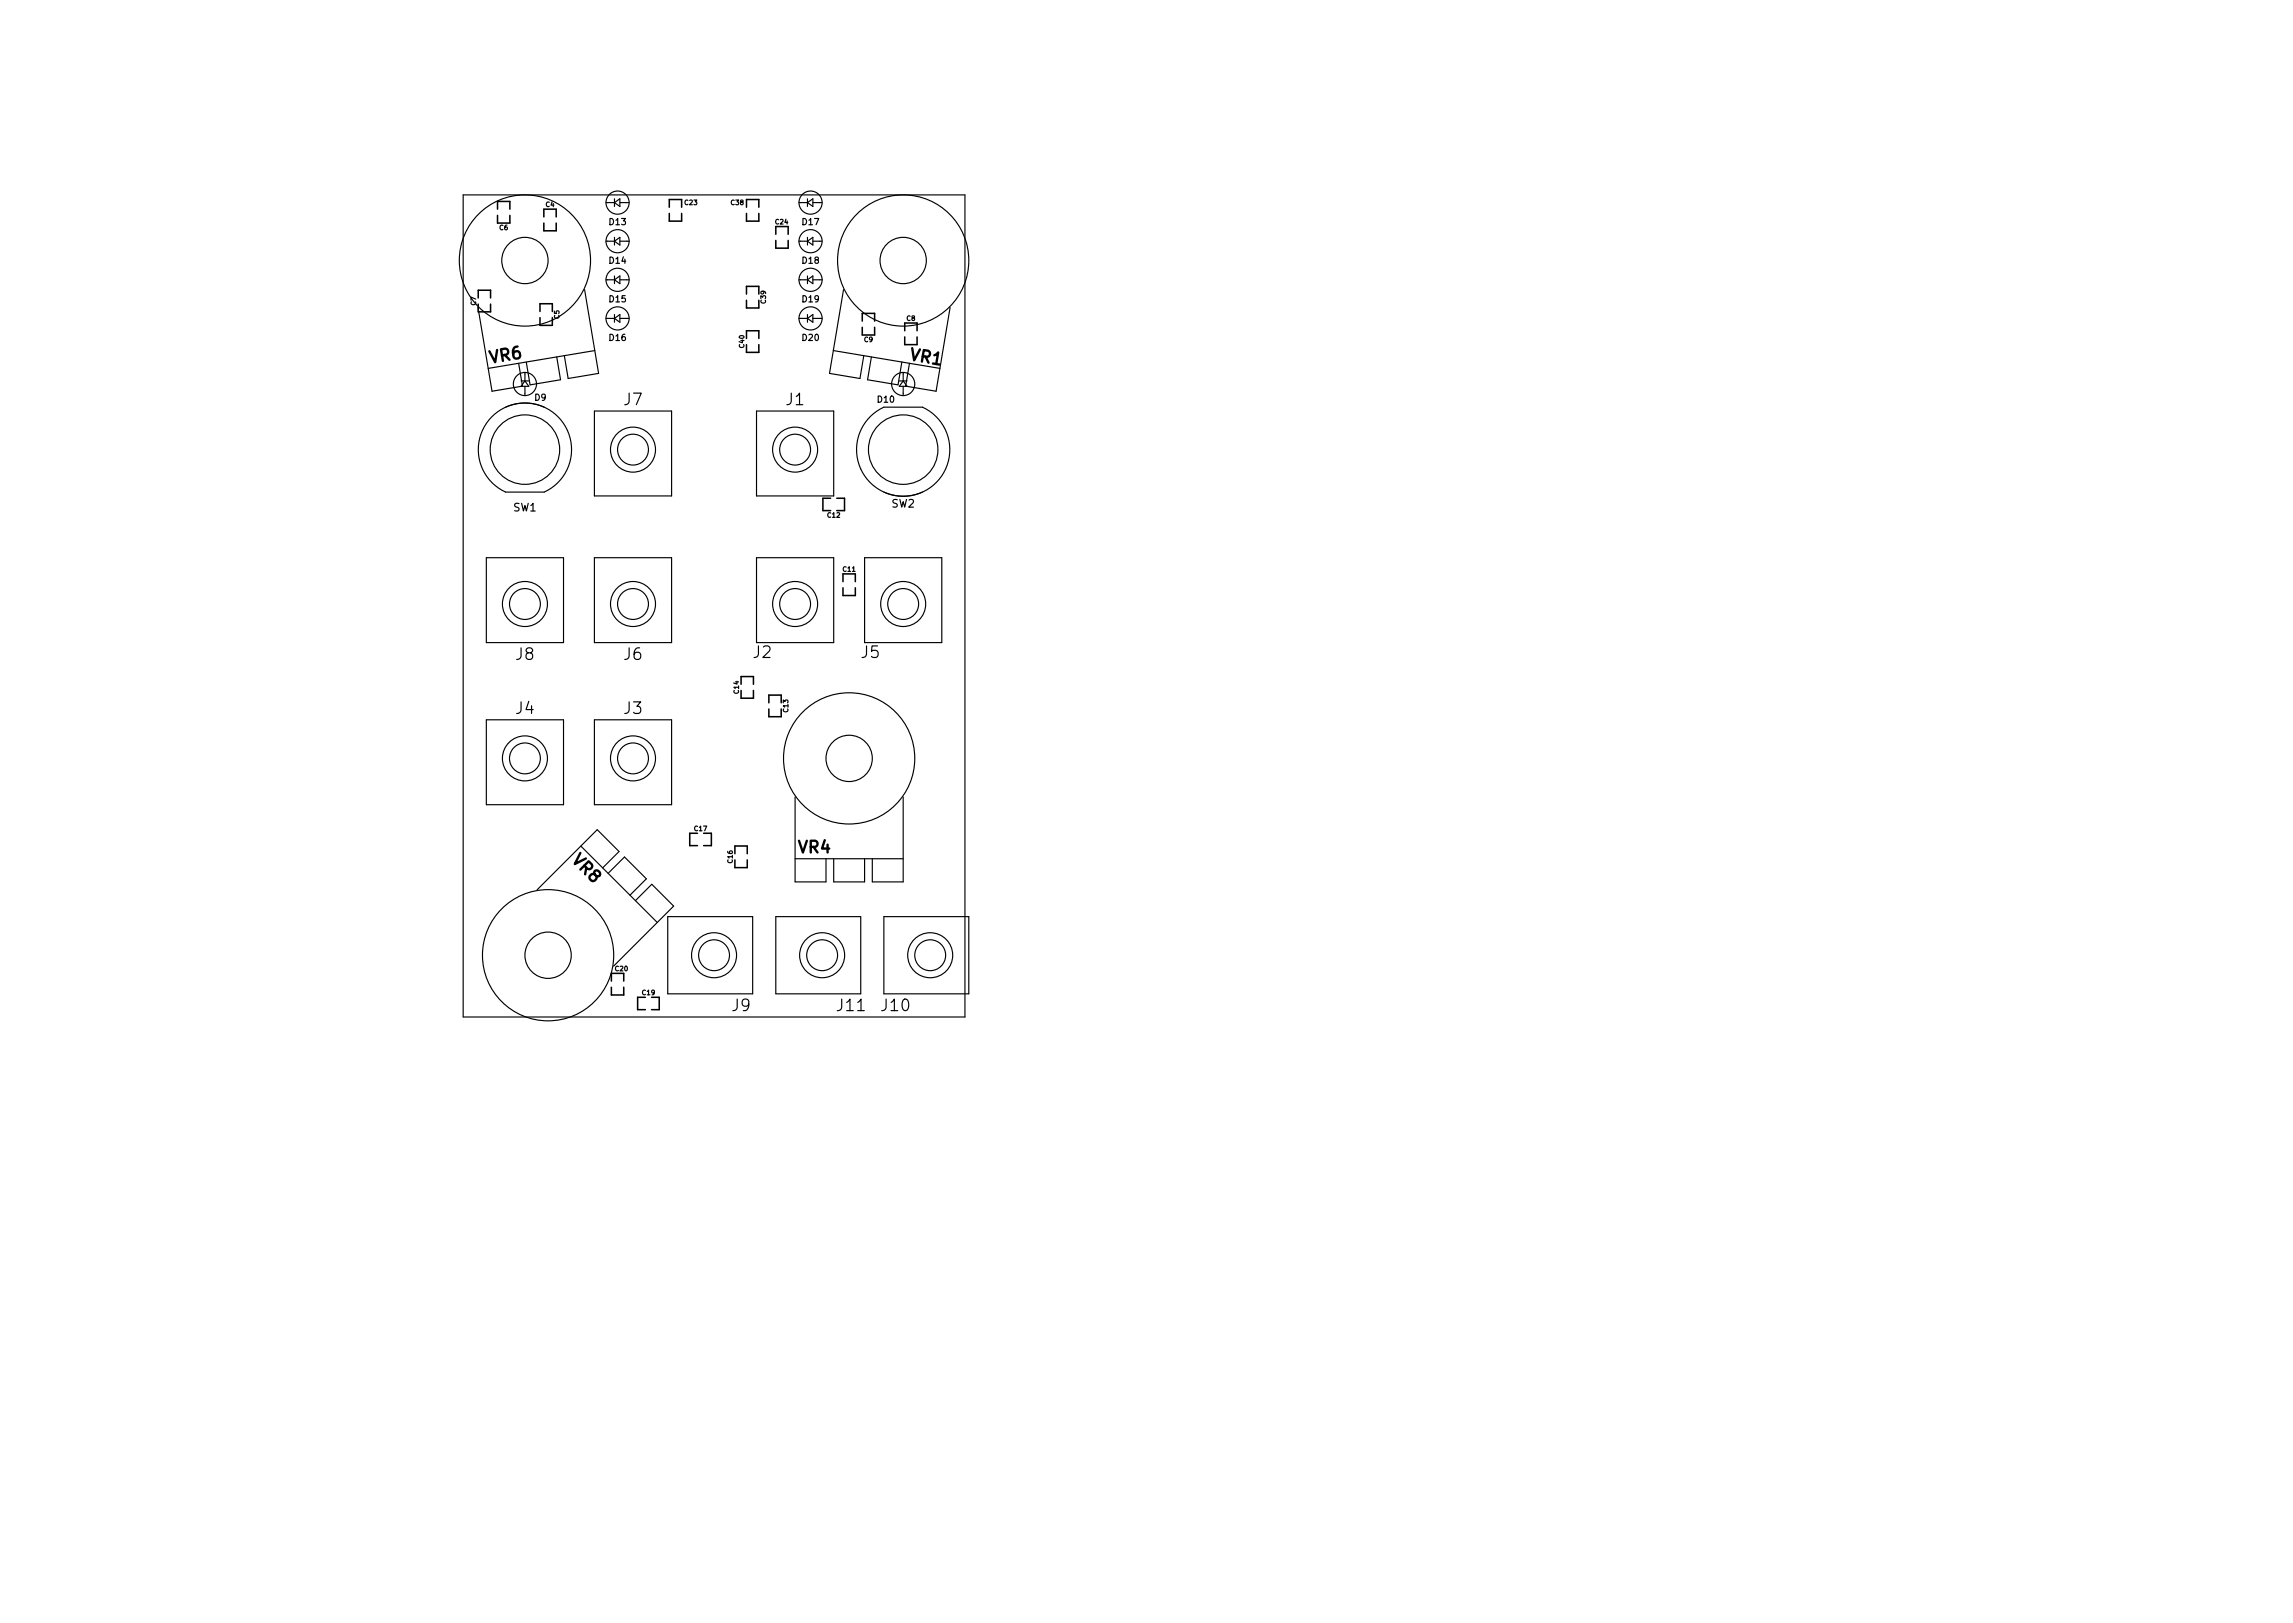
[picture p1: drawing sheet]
<svg xmlns="http://www.w3.org/2000/svg" width="297mm" height="210mm" viewBox="0 0 297 210" stroke-linecap="round" stroke-linejoin="round" font-family="sans-serif">
<defs><g id="words">
<g font-size="2.1">
<text x="63.6" y="47.1" transform="rotate(-10 63.6 47.1)">VR6</text>
<text x="117.8" y="46.7" transform="rotate(10 117.8 46.7)">VR1</text>
<text x="80.8" y="52.5">J7</text>
<text x="101.8" y="52.5">J1</text>
<text x="66.8" y="85.5">J8</text>
<text x="80.8" y="85.5">J6</text>
<text x="97.6" y="85.2">J2</text>
<text x="111.6" y="85.2">J5</text>
<text x="66.8" y="92.5">J4</text>
<text x="80.8" y="92.5">J3</text>
<text x="74" y="111.6" transform="rotate(45 74 111.6)">VR8</text>
<text x="103.4" y="110.5">VR4</text>
<text x="94.8" y="131">J9</text>
<text x="108.5" y="131">J11</text>
<text x="114.3" y="131">J10</text>
</g>
<g font-size="1.4">
<text x="115.5" y="65.7">SW2</text>
<text x="66.5" y="66.2">SW1</text>
</g>
<g font-size="1.1">
<text x="79" y="29.2">D13</text>
<text x="104" y="29.2">D17</text>
<text x="79" y="34.2">D14</text>
<text x="104" y="34.2">D18</text>
<text x="79" y="39.2">D15</text>
<text x="104" y="39.2">D19</text>
<text x="79" y="44.2">D16</text>
<text x="104" y="44.2">D20</text>
<text x="69.3" y="51.9">D9</text>
<text x="113.7" y="52.2">D10</text>
</g>
<g font-size=".8">
<text x="64.7" y="29.8">C6</text>
<text x="70.7" y="26.8">C4</text>
<text x="88.7" y="26.6">C23</text>
<text x="94.7" y="26.6">C38</text>
<text x="100.5" y="29.1">C24</text>
<text x="61.7" y="39.5" transform="rotate(-90 61.7 39.5)">C7</text>
<text x="72.5" y="41.3" transform="rotate(-90 72.5 41.3)">C5</text>
<text x="99.2" y="39.3" transform="rotate(-90 99.2 39.3)">C39</text>
<text x="117.5" y="41.6">C8</text>
<text x="96.4" y="45" transform="rotate(-90 96.4 45)">C40</text>
<text x="112" y="44.3">C9</text>
<text x="107.2" y="67.1">C12</text>
<text x="109.2" y="74.1">C11</text>
<text x="95.7" y="89.8" transform="rotate(-90 95.7 89.8)">C14</text>
<text x="102.1" y="92.2" transform="rotate(-90 102.1 92.2)">C13</text>
<text x="90" y="107.7">C17</text>
<text x="94.9" y="111.8" transform="rotate(-90 94.9 111.8)">C16</text>
<text x="79.7" y="125.8">C20</text>
<text x="83.2" y="128.9">C19</text>
</g>
</g></defs>
<g fill="none" stroke="#000" stroke-width=".15">
<path d="M60 25.2h65v106.5h-65zM61.9 39.8l1.8 10.9 4-.7-.5-2.9M75.7 37.5l1.8 10.9-3.9 .6-.5-2.9M78.5 26.2h1.1M78.5 31.2h1.1M78.5 36.2h1.1M79.6 25.7v1M79.6 30.7v1M79.6 35.7v1M79.6 26.2l.7-.5v1zM79.6 31.2l.7-.5v1zM79.6 36.2l.7-.5v1z"/>
<path d="M80.3 26.2h1.2M80.3 31.2h1.2M80.3 36.2h1.2M103.5 26.2h1.1M103.5 31.2h1.1M103.5 36.2h1.1M104.6 25.7v1M104.6 30.7v1M104.6 35.7v1M104.6 26.2l.7-.5v1zM104.6 31.2l.7-.5v1zM104.6 36.2l.7-.5v1z"/>
<path d="M105.3 26.2h1.2M105.3 31.2h1.2M105.3 36.2h1.2M109.3 37.5l-1.8 10.9 3.9 .6 .5-2.9M123.1 39.8l-1.8 10.9-4-.7 .5-2.9M65.5 52.7a6 6 0 0 1 8 3 6 6 0 0 1-3 8h-5a6 6 0 0 1-3-8 6 6 0 0 1 8-3M67.5 49.3h1M68 48.2v1.1M68 50v1.2M68 49.3l.5 .7h-1zM72.1 46.2l.5 3-3.9 .7-.5-3M77 53.2h10v11h-10z"/>
<path d="M77 45.4l-13.8 2.3M78.5 41.2h1.1M79.6 40.7v1M79.6 41.2l.7-.5v1zM80.3 41.2h1.2M98 53.2h10v11h-10zM103.5 41.2h1.1M104.6 40.7v1M104.6 41.2l.7-.5v1zM105.3 41.2h1.2M108 45.4l13.8 2.3M112.9 46.2l-.5 3 3.9 .7 .5-3"/>
<path d="M116.5 49.3h1M117 49.3l.5 .7h-1zM117 48.2v1.1M117 50v1.2M63 72.2h10v11h-10zM77 72.2h10v11h-10zM98 72.2h10v11h-10zM112 72.2h10v11h-10zM114.5 63.7a6 6 0 0 0 8-3 6 6 0 0 0-3-8h-5a6 6 0 0 0-3 8 6 6 0 0 0 8 3M63 93.2h10v11h-10zM77 93.2h10v11h-10zM75.2 109.6l9.9 9.9"/>
<path d="M78.1 112.4l2.1-2.1-2.8-2.8-7.8 7.8M78.8 113.1l2.1-2.1 2.8 2.8-2.1 2.2M82.3 116.7l2.1-2.1 2.9 2.8-7.8 7.8M86.5 118.7h11v10h-11zM100.5 118.7h11v10h-11zM103 103.2v11h4v-3M103 111.2h14M108 111.2v3h4v-3M114.5 118.7h11v10h-11zM117 103.2v11h-4v-3"/>
<circle cx="68" cy="33.7" r="8.5"/>
<circle cx="68" cy="33.7" r="3"/>
<circle cx="80" cy="31.2" r="1.5"/>
<circle cx="80" cy="26.2" r="1.5"/>
<circle cx="80" cy="36.2" r="1.5"/>
<circle cx="105" cy="36.2" r="1.5"/>
<circle cx="105" cy="31.2" r="1.5"/>
<circle cx="105" cy="26.2" r="1.5"/>
<circle cx="117" cy="33.7" r="8.5"/>
<circle cx="117" cy="33.7" r="3"/>
<circle cx="68" cy="58.2" r="4.5"/>
<circle cx="68" cy="49.7" r="1.5"/>
<circle cx="80" cy="41.2" r="1.5"/>
<circle cx="82" cy="58.2" r="2.92"/>
<circle cx="82" cy="58.2" r="2"/>
<circle cx="103" cy="58.2" r="2.92"/>
<circle cx="103" cy="58.2" r="2"/>
<circle cx="105" cy="41.2" r="1.5"/>
<circle cx="117" cy="58.2" r="4.5"/>
<circle cx="117" cy="49.7" r="1.5"/>
<circle cx="68" cy="78.2" r="2.92"/>
<circle cx="68" cy="78.2" r="2"/>
<circle cx="82" cy="78.2" r="2.92"/>
<circle cx="82" cy="78.2" r="2"/>
<circle cx="103" cy="78.2" r="2.92"/>
<circle cx="103" cy="78.2" r="2"/>
<circle cx="117" cy="78.2" r="2.92"/>
<circle cx="117" cy="78.2" r="2"/>
<circle cx="68" cy="98.2" r="2.92"/>
<circle cx="68" cy="98.2" r="2"/>
<circle cx="82" cy="98.2" r="2.92"/>
<circle cx="82" cy="98.2" r="2"/>
<circle cx="110" cy="98.2" r="8.5"/>
<circle cx="110" cy="98.2" r="3"/>
<circle cx="71" cy="123.7" r="8.5"/>
<circle cx="71" cy="123.7" r="3"/>
<circle cx="92.5" cy="123.7" r="2.92"/>
<circle cx="92.5" cy="123.7" r="2"/>
<circle cx="106.5" cy="123.7" r="2.92"/>
<circle cx="106.5" cy="123.7" r="2"/>
<circle cx="120.5" cy="123.7" r="2.92"/>
<circle cx="120.5" cy="123.7" r="2"/>
</g>
<g fill="none" stroke="#000" stroke-width=".2">
<path d="M62 38.6v-1h1.6v1M62 39.4v1h1.6v-1M64.4 27.1v-1h1.6v1M64.4 27.9v1h1.6v-1M70.4 28.1v-1h1.6v1M70.4 28.9v1h1.6v-1M86.7 26.8v-1h1.6v1M86.7 27.6v1h1.6v-1M96.7 26.8v-1h1.6v1M96.7 27.6v1h1.6v-1M96.7 38.1v-1h1.6v1M96.7 38.9v1h1.6v-1"/>
<path d="M100.5 30.3v-1h1.6v1M100.5 31.1v1h1.6v-1M70 40.3v-1h1.6v1M70 41.1v1h1.6v-1M96.7 43.8v-1h1.6v1M96.7 44.6v1h1.6v-1M111.7 41.6v-1h1.6v1M111.7 42.4v1h1.6v-1M117.2 42.8v-1h1.6v1M117.2 43.6v1M118.8 43.6v1M107.6 64.5h-1v1.6h1"/>
<path d="M108.4 64.5h1v1.6h-1M109.2 75.3v-1h1.6v1M109.2 76.1v1h1.6v-1M96 88.6v-1h1.6v1M96 89.4v1h1.6v-1M99.6 91v-1h1.6v1M99.6 91.8v1h1.6v-1M90.4 107.9h-1v1.6h1M91.1 107.9h1v1.6h-1M95.2 110.6v-1h1.6v1M95.2 111.4v1h1.6v-1M79.2 127.1v-1h1.6v1"/>
<path d="M79.2 127.9v1h1.6v-1M83.6 129.2h-1v1.6h1M84.4 129.2h1v1.6h-1"/>
</g>
<use href="#words"/>
</svg>
